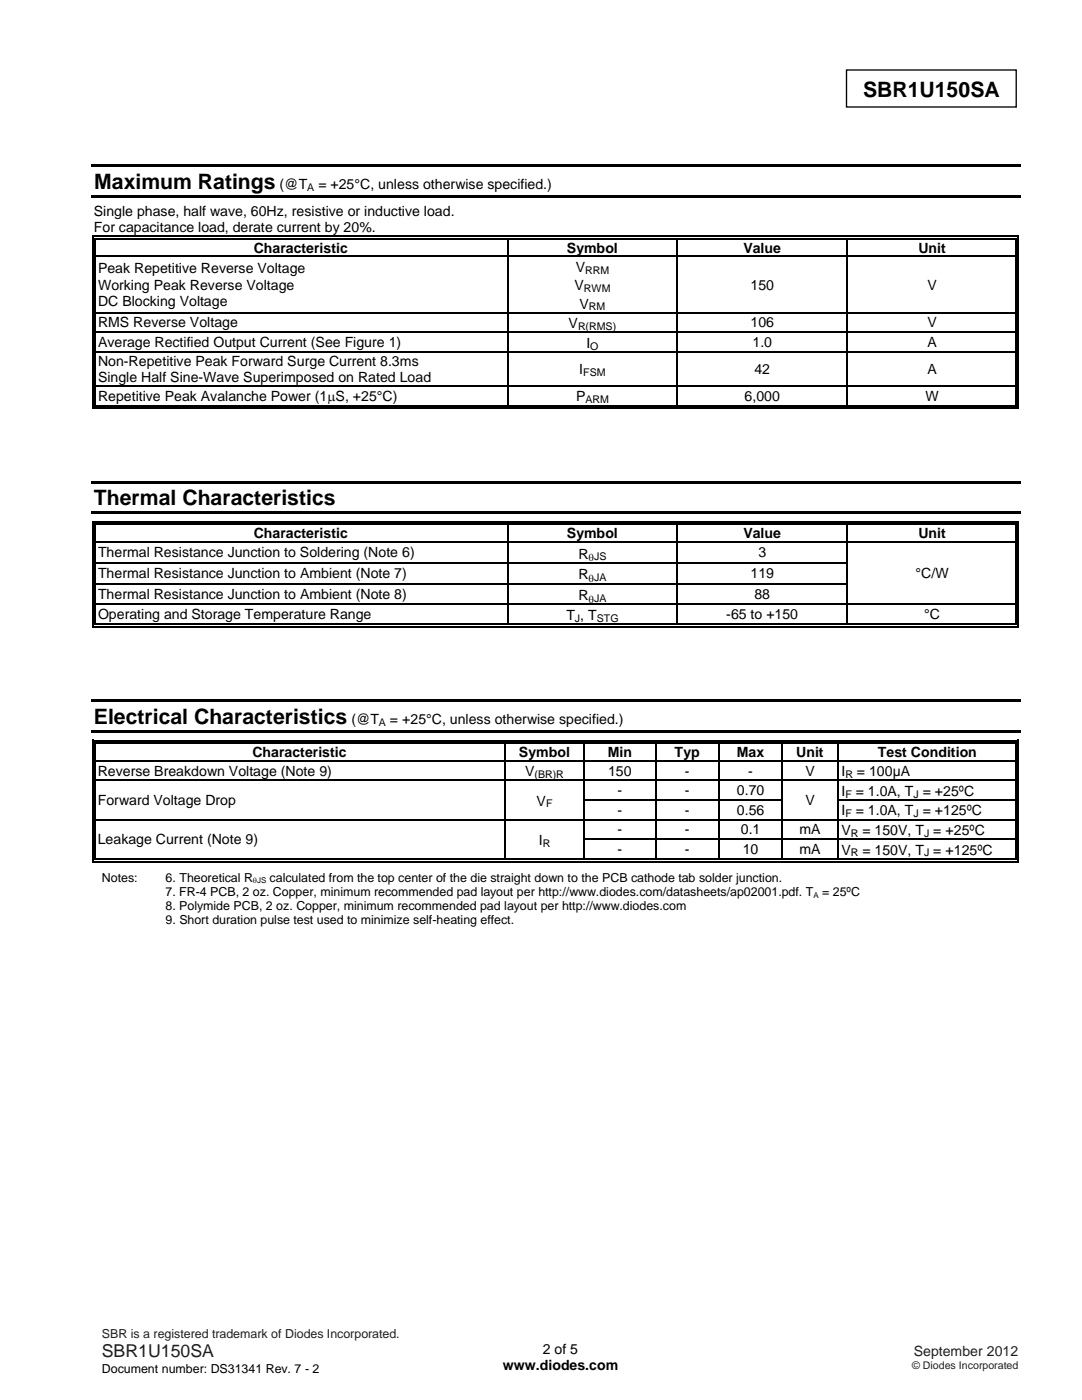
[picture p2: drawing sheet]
<svg xmlns="http://www.w3.org/2000/svg" width="216mm" height="279mm" viewBox="0 0 216 279" stroke-linecap="round" stroke-linejoin="round" font-family="sans-serif">
<defs><g id="words">
<g font-size="4.2">
<text x="172.2" y="19.3">SBR1U150SA</text>
<text x="18.8" y="37.7">Maximum Ratings</text>
<text x="18.7" y="100.8">Thermal Characteristics</text>
<text x="18.7" y="144.4">Electrical Characteristics</text>
</g>
<text font-size="3.5" fill="#231f20" x="20.3" y="270.9">SBR1U150SA</text>
<g font-size="2.8">
<text x="55.8" y="37.7">(@T</text>
<text x="63.5" y="37.7">= +25°C, unless otherwise specified.)</text>
<text x="18.7" y="43.1">Single phase, half wave, 60Hz, resistive or inductive load.</text>
<text x="18.7" y="46.4">For capacitance load, derate current by 20%.</text>
<text x="50.6" y="50.4">Characteristic</text>
<text x="113.1" y="50.4">Symbol</text>
<text x="148.3" y="50.4">Value</text>
<text x="183.3" y="50.4">Unit</text>
<text x="19.6" y="54.5">Peak Repetitive Reverse Voltage</text>
<text x="19.6" y="57.8">Working Peak Reverse Voltage</text>
<text x="114.6" y="57.9">V</text>
<text x="114.9" y="54.3">V</text>
<text x="149.8" y="57.8">150</text>
<text x="185.1" y="57.8">V</text>
<text x="19.6" y="61">DC Blocking Voltage</text>
<text x="19.6" y="65.3">RMS Reverse Voltage</text>
<text x="113.5" y="65.5">V</text>
<text x="115.6" y="61.6">V</text>
<text x="149.8" y="65.3">106</text>
<text x="185.1" y="65.3">V</text>
<text x="19.6" y="69.3">Average Rectified Output Current (See Figure 1)</text>
<text x="117" y="69.4">I</text>
<text x="150.2" y="69.3">1.0</text>
<text x="185.1" y="69.3">A</text>
<text x="19.6" y="73">Non-Repetitive Peak Forward Surge Current 8.3ms</text>
<text x="19.6" y="76.2">Single Half Sine-Wave Superimposed on Rated Load</text>
<text x="115.6" y="74.7">I</text>
<text x="150.5" y="74.6">42</text>
<text x="185.1" y="74.6">A</text>
<text x="19.6" y="80.1">Repetitive Peak Avalanche Power (1μS, +25°C)</text>
<text x="114.9" y="80.1">P</text>
<text x="148.6" y="79.9">6,000</text>
<text x="184.7" y="79.9">W</text>
<text x="50.6" y="107.4">Characteristic</text>
<text x="113.1" y="107.4">Symbol</text>
<text x="148.3" y="107.4">Value</text>
<text x="183.3" y="107.4">Unit</text>
<text x="19.6" y="111.2">Thermal Resistance Junction to Soldering (Note 6)</text>
<text x="115.4" y="111.5">R</text>
<text x="151.3" y="111.2">3</text>
<text x="19.6" y="115.4">Thermal Resistance Junction to Ambient (Note 7)</text>
<text x="19.6" y="119.5">Thermal Resistance Junction to Ambient (Note 8)</text>
<text x="115.4" y="115.6">R</text>
<text x="115.4" y="119.8">R</text>
<text x="149.8" y="115.4">119</text>
<text x="150.5" y="119.5">88</text>
<text x="182.7" y="115.4">°C/W</text>
<text x="19.6" y="123.6">Operating and Storage Temperature Range</text>
<text x="113" y="123.7">T , T</text>
<text x="144.9" y="123.6">-65 to +150</text>
<text x="184.4" y="123.6">°C</text>
<text x="70.1" y="144.4">(@T</text>
<text x="77.8" y="144.4">= +25°C, unless otherwise specified.)</text>
<text x="19.5" y="154.8">Reverse Breakdown Voltage (Note 9)</text>
<text x="50.4" y="151">Characteristic</text>
<text x="103.6" y="151">Symbol</text>
<text x="104.8" y="154.9">V</text>
<text x="121.3" y="151">Min</text>
<text x="121.3" y="154.8">150</text>
<text x="134.6" y="151">Typ</text>
<text x="136.6" y="154.8">-</text>
<text x="147" y="151">Max</text>
<text x="149.3" y="154.8">-</text>
<text x="158.9" y="151">Unit</text>
<text x="160.7" y="154.8">V</text>
<text x="167.9" y="154.9">I</text>
<text x="171" y="154.9">= 100µA</text>
<text x="175.2" y="151">Test Condition</text>
<text x="19.5" y="160.6">Forward Voltage Drop</text>
<text x="107.1" y="160.8">V</text>
<text x="123.2" y="158.7">-</text>
<text x="136.7" y="158.7">-</text>
<text x="147.1" y="158.7">0.70</text>
<text x="160.7" y="160.6">V</text>
<text x="167.9" y="158.8">I</text>
<text x="170.8" y="158.8">= 1.0A, T = +25ºC</text>
<text x="123.2" y="162.6">-</text>
<text x="123.2" y="166.5">-</text>
<text x="136.7" y="162.6">-</text>
<text x="136.7" y="166.5">-</text>
<text x="147.1" y="162.6">0.56</text>
<text x="147.8" y="166.5">0.1</text>
<text x="159.5" y="166.5">mA</text>
<text x="167.9" y="162.7">I</text>
<text x="167.9" y="166.6">V</text>
<text x="170.8" y="162.7">= 1.0A, T = +125ºC</text>
<text x="172.1" y="166.6">= 150V, T = +25ºC</text>
<text x="19.5" y="168.5">Leakage Current (Note 9)</text>
<text x="107.5" y="168.6">I</text>
<text x="123.2" y="170.4">-</text>
<text x="136.7" y="170.4">-</text>
<text x="148.2" y="170.4">10</text>
<text x="159.5" y="170.4">mA</text>
<text x="167.9" y="170.6">V</text>
<text x="172.1" y="170.6">= 150V, T = +125ºC</text>
<text x="100.3" y="273.5">www.diodes.com</text>
<text x="108.3" y="270.2">2 of 5</text>
</g>
<text font-size="2.8" fill="#231f20" x="182.3" y="270.6">September 2012</text>
<g font-size="2.5">
<text x="20.3" y="175.9">Notes:</text>
<text x="33" y="178.8">7. FR-4 PCB, 2 oz. Copper, minimum recommended pad layout per http://www.diodes.com/datasheets/ap02001.pdf. T</text>
<text x="33" y="175.9">6. Theoretical R</text>
<text x="53.8" y="175.9">calculated from the top center of the die straight down to the PCB cathode tab solder junction.</text>
<text x="164.1" y="178.8">= 25ºC</text>
<text x="33" y="181.6">8. Polymide PCB, 2 oz. Copper, minimum recommended pad layout per http://www.diodes.com</text>
<text x="33" y="184.5">9. Short duration pulse test used to minimize self-heating effect.</text>
<text x="20.3" y="274">Document number: DS31341 Rev. 7 - 2</text>
</g>
<text font-size="2.5" fill="#231f20" x="20.3" y="267.1">SBR is a registered trademark of Diodes Incorporated.</text>
<g font-size="2.1">
<text x="61.3" y="38">A</text>
<text x="116.5" y="58.3">RWM</text>
<text x="116.8" y="54.6">RRM</text>
<text x="115.3" y="65.8">R(RMS)</text>
<text x="117.5" y="61.9">RM</text>
<text x="117.8" y="69.8">O</text>
<text x="116.4" y="75.1">FSM</text>
<text x="116.8" y="80.4">ARM</text>
<text x="117.5" y="112">θJS</text>
<text x="117.5" y="116.2">θJA</text>
<text x="114.7" y="124.1">J</text>
<text x="117.5" y="120.3">θJA</text>
<text x="119.1" y="124.1">STG</text>
<text x="75.6" y="144.8">A</text>
<text x="106.7" y="155.3">(BR)R</text>
<text x="168.7" y="155.3">R</text>
<text x="109" y="161.1">F</text>
<text x="168.7" y="159.2">F</text>
<text x="182.3" y="159.2">J</text>
<text x="168.7" y="163.1">F</text>
<text x="169.8" y="167">R</text>
<text x="182.3" y="163.1">J</text>
<text x="184.4" y="167">J</text>
<text x="108.3" y="169">R</text>
<text x="169.8" y="170.9">R</text>
<text x="184.4" y="170.9">J</text>
</g>
<text font-size="2.1" fill="#231f20" x="182" y="273.2">© Diodes Incorporated</text>
<g font-size="1.6">
<text x="50.5" y="176.3">θJS</text>
<text x="162.3" y="179.2">A</text>
</g>
</g></defs>
<path d="M168.9 14h33.9v7.4h-33.9z" fill="none" stroke="#000" stroke-width=".26"/>
<g fill="#000">
<path d="M18.3 32.9h185.4v.5h-185.4zM18.3 38.9h185.4v.6h-185.4zM18.4 47h.3v.8h-.3zM18.4 47h.8v.3h-.8zM18.4 51.1h.3v.2h-.3zM18.9 47.5h.3v.3h-.3zM18.9 51.1h.3v.2h-.3zM101.2 47.8h.2zM101.2 47h.7v.3h-.7zM101.2 47.5h.7v.3h-.7zM101.2 51.1h.2v.2h-.2zM135 47.8h.3z"/>
<path d="M135 47h.8v.3h-.8zM135 47.5h.8v.3h-.8zM135 51.1h.3v.2h-.3zM168.9 47.8h.3zM168.9 47h.8v.3h-.8zM168.9 47.5h.8v.3h-.8zM168.9 51.1h.3v.2h-.3zM202.6 47h.7v.3h-.7zM202.6 47.5h.2v.3h-.2zM202.6 51.1h.2v.2h-.2zM203.1 47h.2v.8h-.2zM203.1 51.1h.2v.2h-.2z"/>
<path d="M18.4 62.3h.3v.2h-.3zM18.4 66.2h.3v.3h-.3zM18.4 70.1h.3v.3h-.3zM18.4 76.9h.3v.2h-.3zM18.9 62.3h.3v.2h-.3zM18.9 66.2h.3v.3h-.3zM18.9 70.1h.3v.3h-.3zM18.9 76.9h.3v.2h-.3zM101.2 62.3h.2v.2h-.2zM101.2 66.2h.2v.3h-.2zM101.2 70.1h.2v.3h-.2zM101.2 76.9h.2v.2h-.2z"/>
<path d="M135 62.3h.3v.2h-.3zM135 66.2h.3v.3h-.3zM135 70.1h.3v.3h-.3zM135 76.9h.3v.2h-.3zM168.9 62.3h.3v.2h-.3zM168.9 66.2h.3v.3h-.3zM168.9 70.1h.3v.3h-.3zM168.9 76.9h.3v.2h-.3zM202.6 62.3h.2v.2h-.2zM202.6 66.2h.2v.3h-.2zM202.6 70.1h.2v.3h-.2zM202.6 76.9h.2v.2h-.2z"/>
<path d="M203.1 62.3h.2v.2h-.2zM203.1 66.2h.2v.3h-.2zM203.1 70.1h.2v.3h-.2zM203.1 76.9h.2v.2h-.2zM18.2 96h185.5v.5h-185.5zM18.4 81.3h.8v.3h-.8zM18.9 80.8h.3v.3h-.3zM101.2 80.8h.7v.3h-.7zM135 80.8h.8v.3h-.8zM135 81.3h.8v.3h-.8zM168.9 80.8h.8v.3h-.8zM202.6 81.3h.7v.3h-.7z"/>
<path d="M202.6 80.8h.2v.3h-.2zM203.1 80.8h.2v.8h-.2zM18.2 102.1h185.5v.5h-185.5zM18.4 104h.3v.8h-.3zM18.4 104h.8v.3h-.8zM18.4 108.1h.3v.2h-.3zM18.4 112.2h.3v.3h-.3zM18.4 116.4h.3v.2h-.3zM18.9 104.5h.3v.3h-.3zM18.9 108.1h.3v.2h-.3zM18.9 112.2h.3v.3h-.3zM18.9 116.4h.3v.2h-.3z"/>
<path d="M101.2 104.8h.2zM101.2 104h.7v.3h-.7zM101.2 104.5h.7v.3h-.7zM101.2 108.1h.2v.2h-.2zM101.2 112.2h.2v.3h-.2zM101.2 116.4h.2v.2h-.2zM135 104.8h.3zM135 104h.8v.3h-.8zM135 104.5h.8v.3h-.8zM135 108.1h.3v.2h-.3zM135 112.2h.3v.3h-.3zM135 116.4h.3v.2h-.3z"/>
<path d="M168.9 104.8h.3zM168.9 104h.8v.3h-.8zM168.9 104.5h.8v.3h-.8zM168.9 108.1h.3v.2h-.3zM168.9 112.2h.3v.3h-.3zM168.9 116.4h.3v.2h-.3zM202.6 104h.7v.3h-.7zM202.6 104.5h.2v.3h-.2zM202.6 108.1h.2v.2h-.2zM202.6 112.2h.2v.3h-.2zM202.6 116.4h.2v.2h-.2zM203.1 104h.2v.8h-.2z"/>
<path d="M203.1 108.1h.2v.2h-.2zM203.1 112.2h.2v.3h-.2zM203.1 116.4h.2v.2h-.2zM18.4 120.5h.3v.3h-.3zM18.4 125h.8v.2h-.8zM18.9 120.5h.3v.3h-.3zM18.9 124.5h.3v.2h-.3zM101.2 120.5h.2v.3h-.2zM101.2 124.5h.7v.2h-.7zM135 120.5h.3v.3h-.3zM135 124.5h.8v.2h-.8zM135 125h.8v.2h-.8z"/>
<path d="M168.9 120.5h.3v.3h-.3zM168.9 124.5h.8v.2h-.8zM202.6 120.5h.2v.3h-.2zM202.6 125h.7v.2h-.7zM202.6 124.5h.2v.2h-.2zM203.1 120.5h.2v.3h-.2zM203.1 124.5h.2v.7h-.2zM18.2 139.6h185.5v.5h-185.5zM18.2 145.7h185.5v.5h-185.5zM18.4 147.7h.3v.8h-.3zM18.4 147.7h.8v.2h-.8zM18.4 151.7h.3v.3h-.3z"/>
<path d="M18.4 155.6h.3v.3h-.3zM18.4 159.5h.3v.3h-.3zM18.9 148.2h.3v.3h-.3zM18.9 148.2h.3v.2h-.3zM18.9 151.7h.3v.3h-.3zM18.9 155.6h.3v.3h-.3zM18.9 159.5h.3v.3h-.3zM100.6 148.4l.3 .1zM100.6 147.7h.8v.2h-.8zM100.6 148.2h.8v.2h-.8zM100.6 151.7h.3v.3h-.3zM100.6 155.6h.3v.3h-.3z"/>
<path d="M100.6 159.5h.3v.3h-.3zM116.5 148.4l.2 .1zM116.5 147.7h.7v.2h-.7zM116.5 148.2h.7v.2h-.7zM116.5 151.7h.2v.3h-.2zM116.5 155.6h.2v.3h-.2zM116.5 159.5h.2v.3h-.2zM130.7 148.4l.2 .1zM130.7 147.7h.7v.2h-.7zM130.7 148.2h.7v.2h-.7zM130.7 151.7h.2v.3h-.2zM130.7 155.6h.2v.3h-.2z"/>
<path d="M130.7 159.5h.2v.3h-.2zM143.3 148.4l.3 .1zM143.3 147.7h.8v.2h-.8zM143.3 148.2h.8v.2h-.8zM143.3 151.7h.3v.3h-.3zM143.3 155.6h.3v.3h-.3zM143.3 159.5h.3v.3h-.3zM156 148.4l.2 .1zM156 147.7h.7v.2h-.7zM156 148.2h.7v.2h-.7zM156 151.7h.2v.3h-.2zM156 155.6h.2v.3h-.2z"/>
<path d="M156 159.5h.2v.3h-.2zM167 148.4l.3 .1zM167 147.7h.8v.2h-.8zM167 148.2h.8v.2h-.8zM167 151.7h.3v.3h-.3zM167 155.6h.3v.3h-.3zM167 159.5h.3v.3h-.3zM202.6 147.7h.7v.2h-.7zM202.6 148.2h.2v.3h-.2zM202.6 148.2h.2v.2h-.2zM202.6 151.7h.2v.3h-.2zM202.6 155.6h.2v.3h-.2z"/>
<path d="M202.6 159.5h.2v.3h-.2zM203.1 147.7h.2v.8h-.2zM203.1 151.7h.2v.3h-.2zM203.1 155.6h.2v.3h-.2zM203.1 159.5h.2v.3h-.2zM18.4 163.4h.3v.3h-.3zM18.4 167.4h.3v.2h-.3zM18.4 171.8h.8v.3h-.8zM18.9 163.4h.3v.3h-.3zM18.9 167.4h.3v.2h-.3zM18.9 171.3h.3v.3h-.3zM100.6 163.4h.3v.3h-.3z"/>
<path d="M100.6 167.4h.3v.2h-.3zM100.6 171.3h.8v.3h-.8zM116.5 163.4h.2v.3h-.2zM116.5 167.4h.2v.2h-.2zM116.5 171.3h.7v.3h-.7zM130.7 163.4h.2v.3h-.2zM130.7 167.4h.2v.2h-.2zM130.7 171.3h.7v.3h-.7zM143.3 163.4h.3v.3h-.3zM143.3 167.4h.3v.2h-.3zM143.3 171.3h.8v.3h-.8zM156 163.4h.2v.3h-.2z"/>
<path d="M156 167.4h.2v.2h-.2zM156 171.3h.7v.3h-.7zM167 163.4h.3v.3h-.3zM167 167.4h.3v.2h-.3zM167 171.3h.8v.3h-.8zM202.6 163.4h.2v.3h-.2zM202.6 167.4h.2v.2h-.2zM202.6 171.8h.7v.3h-.7zM202.6 171.3h.2v.3h-.2zM203.1 163.4h.2v.3h-.2zM203.1 167.4h.2v.2h-.2zM203.1 171.3h.2v.8h-.2z"/>
</g>
<g fill="none" stroke="#000" stroke-width=".25">
<path d="M18.5 47.8v3.3M18.5 51.3v11M19 47.8v3.3M19 51.3v11M19.2 47.2h82M19.2 47.7h82M19.2 51.2h82M101.3 47.8v3.3M101.3 51.3v11M101.4 51.2h33.6M101.9 47.2h33.1M101.9 47.7h33.1"/>
<path d="M135.2 47.8v3.3M135.2 51.3v11M135.3 51.2h33.6M135.8 47.2h33.1M135.8 47.7h33.1M169.1 47.8v3.3M169.1 51.3v11M169.2 51.2h33.4M169.7 47.2h32.9M169.7 47.7h32.9M202.7 47.8v3.3M202.7 51.3v11"/>
<path d="M203.2 47.8v3.3M203.2 51.3v11M18.5 62.5v3.7M18.5 66.5v3.6M18.5 70.4v6.5M18.5 77.1v4.5M19 62.5v3.7M19 66.5v3.6M19 70.4v6.5M19 77.1v3.7M19.2 62.4h82M19.2 66.3h82"/>
<path d="M19.2 70.2h82M19.2 77h82M101.3 62.5v3.7M101.3 66.5v3.6M101.3 70.4v6.5M101.3 77.1v3.7M101.4 62.4h33.6M101.4 66.3h33.6M101.4 70.2h33.6M101.4 77h33.6M135.2 62.5v3.7M135.2 66.5v3.6"/>
<path d="M135.2 70.4v6.5M135.2 77.1v3.7M135.3 62.4h33.6M135.3 66.3h33.6M135.3 70.2h33.6M135.3 77h33.6M169.1 62.5v3.7M169.1 66.5v3.6M169.1 70.4v6.5M169.1 77.1v3.7M169.2 62.4h33.4M169.2 66.3h33.4"/>
<path d="M169.2 70.2h33.4M169.2 77h33.4M202.7 62.5v3.7M202.7 66.5v3.6M202.7 70.4v6.5M202.7 77.1v3.7M203.2 62.5v3.7M203.2 66.5v3.6M203.2 70.4v6.5M203.2 77.1v3.7M19.2 81.4h115.8M19.2 80.9h82"/>
<path d="M101.9 80.9h33.1M135.8 80.9h33.1M169.7 80.9h32.9M202.6 81.4h-66.8M18.5 104.8v3.3M18.5 108.3v3.9M18.5 112.5v3.9M18.5 116.6v3.9M19 104.8v3.3M19 108.3v3.9M19 112.5v3.9M19 116.6v3.9"/>
<path d="M19.2 104.1h82M19.2 104.6h82M19.2 108.2h82M19.2 112.3h82M19.2 116.5h82M101.3 104.8v3.3M101.3 108.3v3.9M101.3 112.5v3.9M101.3 116.6v3.9M101.4 108.2h33.6M101.4 112.3h33.6M101.4 116.5h33.6"/>
<path d="M101.9 104.1h33.1M101.9 104.6h33.1M135.2 104.8v3.3M135.2 108.3v3.9M135.2 112.5v3.9M135.2 116.6v3.9M135.3 108.2h33.6M135.3 112.3h33.6M135.3 116.5h33.6M135.8 104.1h33.1M135.8 104.6h33.1M169.1 104.8v3.3"/>
<path d="M169.1 108.3v3.9M169.1 112.5v3.9M169.1 116.6v3.9M169.2 108.2h33.4M169.7 104.1h32.9M169.7 104.6h32.9M202.7 104.8v3.3M202.7 108.3v3.9M202.7 112.5v3.9M202.7 116.6v3.9M203.2 104.8v3.3M203.2 108.3v3.9"/>
<path d="M203.2 112.5v3.9M203.2 116.6v3.9M18.5 120.8v4.4M19 120.8v3.7M19.2 120.6h82M19.2 125.1h115.8M19.2 124.6h82M101.3 120.8v3.7M101.4 120.6h33.6M101.9 124.6h33.1M135.2 120.8v3.7M135.3 120.6h33.6"/>
<path d="M135.8 124.6h33.1M169.1 120.8v3.7M169.2 120.6h33.4M169.7 124.6h32.9M202.6 125.1h-66.8M202.7 120.8v3.7M203.2 120.8v3.7M18.5 148.5v3.2M18.5 152v3.6M18.5 155.9v3.6M18.5 159.8v3.6M19 148.5v3.2"/>
<path d="M19 152v3.6M19 155.9v3.6M19 159.8v3.6M19.2 147.8h81.4M19.2 148.3h81.4M19.2 151.8h81.4M19.2 155.7h81.4M100.8 148.5v3.2M100.8 152v3.6M100.8 155.9v3.6M100.8 159.8v3.6M100.9 151.8h15.6"/>
<path d="M100.9 155.7h15.6M101.4 147.8h15.1M101.4 148.3h15.1M116.6 148.5v3.2M116.6 152v3.6M116.6 155.9v3.6M116.6 159.8v3.6M116.7 151.8h14M116.7 155.7h14M116.7 159.7h14M117.2 147.8h13.5M117.2 148.3h13.5"/>
<path d="M130.8 148.5v3.2M130.8 152v3.6M130.8 155.9v3.6M130.8 159.8v3.6M130.9 151.8h12.4M130.9 155.7h12.4M130.9 159.7h12.4M131.4 147.8h11.9M131.4 148.3h11.9M143.5 148.5v3.2M143.5 152v3.6M143.5 155.9v3.6"/>
<path d="M143.5 159.8v3.6M143.6 151.8h12.4M143.6 155.7h12.4M143.6 159.7h12.4M144.1 147.8h11.9M144.1 148.3h11.9M156.1 148.5v3.2M156.1 152v3.6M156.1 155.9v3.6M156.1 159.8v3.6M156.2 151.8h10.8M156.2 155.7h10.8"/>
<path d="M156.7 147.8h10.3M156.7 148.3h10.3M167.2 148.5v3.2M167.2 152v3.6M167.2 155.9v3.6M167.2 159.8v3.6M167.3 151.8h35.3M167.3 155.7h35.3M167.3 159.7h35.3M167.8 147.8h34.8M167.8 148.3h34.8M202.7 148.5v3.2"/>
<path d="M202.7 152v3.6M202.7 155.9v3.6M202.7 159.8v3.6M203.2 148.5v3.2M203.2 152v3.6M203.2 155.9v3.6M203.2 159.8v3.6M18.5 163.7v3.7M18.5 167.6v4.5M19 163.7v3.7M19 167.6v3.7M19.2 163.6h81.4"/>
<path d="M19.2 171.9h183.4M19.2 171.4h81.4M100.8 163.7v3.7M100.8 167.6v3.7M100.9 163.6h15.6M101.4 171.4h15.1M116.6 163.7v3.7M116.6 167.6v3.7M116.7 163.6h14M116.7 167.5h14M117.2 171.4h13.5M130.8 163.7v3.7"/>
<path d="M130.8 167.6v3.7M130.9 163.6h12.4M130.9 167.5h12.4M131.4 171.4h11.9M143.5 163.7v3.7M143.5 167.6v3.7M143.6 163.6h12.4M143.6 167.5h12.4M144.1 171.4h11.9M156.1 163.7v3.7M156.1 167.6v3.7M156.2 163.6h10.8"/>
<path d="M156.2 167.5h10.8M156.7 171.4h10.3M167.2 163.7v3.7M167.2 167.6v3.7M167.3 163.6h35.3M167.3 167.5h35.3M167.8 171.4h34.8M202.7 163.7v3.7M202.7 167.6v3.7M203.2 163.7v3.7M203.2 167.6v3.7"/>
</g>
<use href="#words"/>
</svg>
